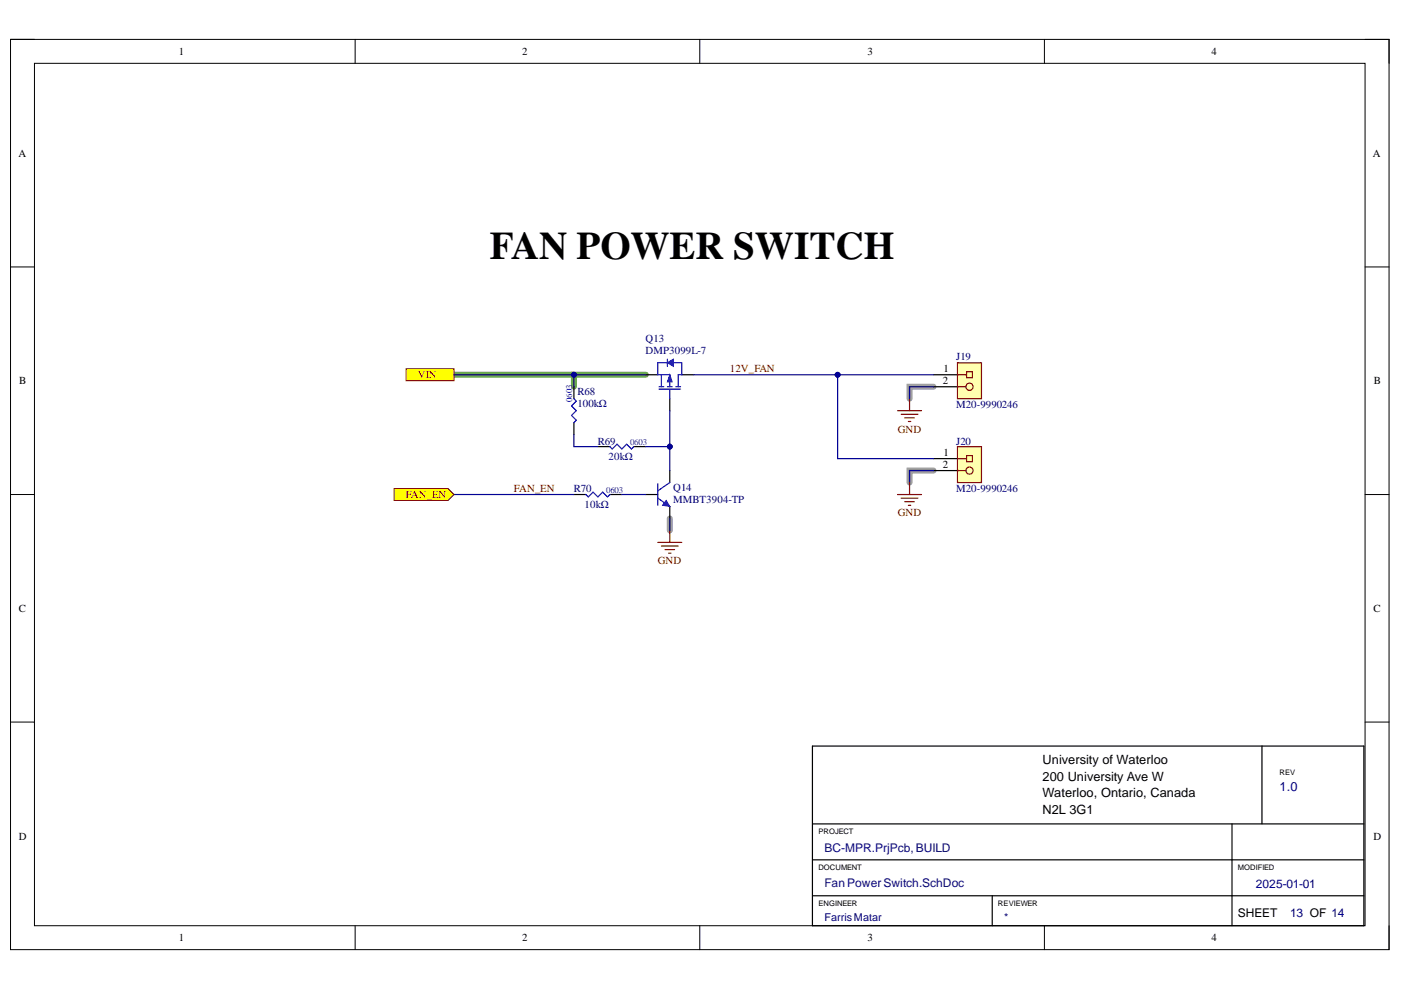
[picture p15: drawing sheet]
<svg xmlns="http://www.w3.org/2000/svg" width="297mm" height="210mm" viewBox="0 0 297 210" stroke-linecap="round" stroke-linejoin="round" font-family="sans-serif">
<defs><g id="words">
<text font-size="8.3" x="103.9" y="54.9">FAN POWER SWITCH</text>
<g font-size="2.7">
<text x="221.1" y="162">University of Waterloo</text>
<text x="221.1" y="165.5">200 University Ave W</text>
<text x="221.1" y="169.1">Waterloo, Ontario, Canada</text>
<text x="221.1" y="172.6">N2L 3G1</text>
</g>
<text font-size="2.7" fill="#000080" x="271.3" y="167.8">1.0</text>
<g font-size="2.5" fill="#11037f">
<text x="174.8" y="180.6">BC-MPR.PrjPcb,BUILD</text>
<text x="174.8" y="188.2">Fan PowerSwitch.SchDoc</text>
</g>
<g font-size="2.5" fill="#000080">
<text x="266.2" y="188.2">2025-01-01</text>
<text x="273.5" y="194.5">13 OF 14</text>
</g>
<text font-size="2.5" x="262.4" y="194.5">SHEET</text>
<g font-size="2.3">
<text x="37.9" y="11.7">1</text>
<text x="110.7" y="11.7">2</text>
<text x="183.9" y="11.7">3</text>
<text x="256.8" y="11.7">4</text>
<text x="3.9" y="33.3">A</text>
<text x="291.1" y="33.3">A</text>
<text x="4.1" y="81.5">B</text>
<text x="199.9" y="81.5">2</text>
<text x="200.1" y="78.9">1</text>
<text x="291.3" y="81.5">B</text>
<text x="199.9" y="99.3">2</text>
<text x="200.1" y="96.8">1</text>
<text x="4" y="129.7">C</text>
<text x="291.2" y="129.7">C</text>
<text x="4" y="178">D</text>
<text x="291.2" y="178">D</text>
<text x="37.9" y="199.6">1</text>
<text x="110.7" y="199.6">2</text>
<text x="183.9" y="199.6">3</text>
<text x="256.8" y="199.6">4</text>
</g>
<g font-size="2.3" fill="#000080">
<text x="136.9" y="75.1">DMP3099L-7</text>
<text x="136.9" y="72.6">Q13</text>
<text x="202.7" y="76.4">J19</text>
<text x="122.4" y="83.9">R68</text>
<text x="122.4" y="86.4">100kΩ</text>
<text x="202.7" y="86.6">M20-9990246</text>
<text x="126.7" y="94.2">R69</text>
<text x="202.7" y="94.2">J20</text>
<text x="129" y="97.5">20kΩ</text>
<text x="121.7" y="104.4">R70</text>
<text x="123.9" y="107.7">10kΩ</text>
<text x="142.7" y="106.7">MMBT3904-TP</text>
<text x="142.7" y="104.1">Q14</text>
<text x="202.7" y="104.4">M20-9990246</text>
<text x="174.8" y="195.2">FarrisMatar</text>
<text x="212.9" y="195.2">*</text>
</g>
<g font-size="2.3" fill="#800000">
<text x="88.6" y="80.2">VIN</text>
<text x="154.7" y="78.9">12V_FAN</text>
<text x="190.3" y="91.7">GND</text>
<text x="86" y="105.7">FAN_EN</text>
<text x="109" y="104.4">FAN_EN</text>
<text x="190.3" y="109.5">GND</text>
<text x="139.5" y="119.6">GND</text>
</g>
<g font-size="1.9" fill="#00f">
<text x="121.3" y="85.3" transform="rotate(-90 121.3 85.3)">0603</text>
<text x="133.6" y="94.3">0603</text>
<text x="128.5" y="104.5">0603</text>
</g>
<g font-size="1.6">
<text x="271.3" y="164.2">REV</text>
<text x="173.5" y="176.9">PROJECT</text>
<text x="173.5" y="184.5">DOCUMENT</text>
<text x="262.4" y="184.5">MODIFIED</text>
<text x="173.5" y="192.1">ENGINEER</text>
<text x="211.6" y="192.1">REVIEWER</text>
</g>
</g></defs>
<path d="M2.2 8.4h292.3v192.9h-292.3z" fill="none" stroke="#000" stroke-width=".21"/>
<path d="M7.3 13.4h282.1v182.9h-282.1z" fill-rule="evenodd" fill="#fff"/>
<g fill="none" stroke="#000" stroke-width=".21">
<path d="M2.2 8.3h5.1M7.3 13.4h282.1v182.9h-282.1zM75.3 8.3v5.1M148.4 8.3v5.1M221.4 8.4v5M289.4 8.4h5.1v5M2.2 56.6h5.1M289.4 56.6h5.1M2.2 104.9h5.1M289.4 104.9h5.1M2.2 153.1h5.1M289.4 153.1h5.1"/>
<path d="M75.3 196.3v5M148.4 196.3v5M221.4 196.3v5M294.5 196.3v5"/>
</g>
<path d="M197.9 99.8h-5.1v2.5M197.9 82h-5.1v2.5M142 109.9v2.6" fill="none" stroke="#999" stroke-width="1.3"/>
<path d="M96.3 79.5h25.4M136.9 79.5h-15.2v2.5" fill="none" stroke="#6aa84f" stroke-width="1.3"/>
<path d="M136.9 79.5h2.6M144.6 79.5h2.5M142 84.5v2.6M172.3 158.2h116.9v38.1h-116.9zM267.6 158.2v16.5M172.3 174.7h116.9M261.2 174.7v21.6M172.3 182.3h116.9M172.3 189.9h116.9M210.4 189.9v6.4" fill="none" stroke="#000" stroke-width=".25"/>
<path d="M139.5 79.5h2.5v2.5M140.2 79.5v2.5M143.8 79.5v2.5M139.7 82.5h4.6M139.7 82h1M141.5 82h1M142 82.5v2M143.3 82h1" fill="none" stroke="#00f" stroke-width=".25"/>
<path d="M142 79.5l.5 1.5h-1z" fill="#00f"/>
<path d="M142 79.5l.5 1.5h-1z" fill="none" stroke="#00f" stroke-width=".21"/>
<path d="M141.4 76.9h-1.9v2.6M142.5 76.9h2.1v2.6h-.8" fill="none" stroke="#00f" stroke-width=".25"/>
<path d="M141.5 76.9l1.3-.7v1.5z" fill="#00f"/>
<path d="M141.5 76.9l1.3-.7v1.5z" fill="none" stroke="#00f" stroke-width=".21"/>
<path d="M141.5 76.2v1.5M121.7 84.5l.5 .5-1 1.1 1 1-1 1 1 1-.5 .5M129.3 94.7l.5 .5 1-1 1 1 1.1-1 1 1 .5-.5M124.2 104.9l.5 .5 1-1.1 1.1 1.1 1-1.1 1 1.1 .5-.5M139.5 105.6l2.5 1.8M139.5 102.6v4.5M142 102.3l-2.5 1.8" fill="none" stroke="#00f" stroke-width=".25"/>
<path d="M121.7 82v2.5M121.7 89.6v2.5M126.8 94.7h2.5M134.4 94.7h2.5M142 99.8v2.5M121.7 104.9h2.5M129.3 104.9h2.5M136.9 104.9h2.6M142 107.4v2.5" fill="none" stroke="#000" stroke-width=".25"/>
<path d="M121.7 92.1v2.6h5.1" fill="none" stroke="#000080" stroke-width=".25"/>
<path d="M141.2 106.1l.8 1.3-1.5-.3z" fill="#00f"/>
<path d="M141.2 106.1l.8 1.3-1.5-.3z" fill="none" stroke="#00f" stroke-width=".21"/>
<path d="M139.5 115h5.1M140.2 115.8h3.6M141 116.5h2M141.8 117.3h.5M142 112.5v2.5" fill="none" stroke="#800000" stroke-width=".25"/>
<path d="M136.9 94.7h5.1M131.8 104.9h5.1M142 109.9v2.6" fill="none" stroke="#000080" stroke-width=".25"/>
<circle cx="142" cy="94.7" r=".51" fill="#000080"/>
<circle cx="142" cy="94.7" r=".51" fill="none" stroke="#000080" stroke-width=".21"/>
<path d="M142 87.1v12.7" fill="none" stroke="#000080" stroke-width=".25"/>
<circle cx="142" cy="94.7" r=".51" fill="#000080"/>
<circle cx="142" cy="94.7" r=".51" fill="none" stroke="#000080" stroke-width=".21"/>
<path d="M136.9 79.5h-15.2v2.5" fill="none" stroke="#000080" stroke-width=".25"/>
<circle cx="121.7" cy="79.5" r=".51" fill="#000080"/>
<circle cx="121.7" cy="79.5" r=".51" fill="none" stroke="#000080" stroke-width=".21"/>
<path d="M86.1 78.2h10.2v2.5h-10.2z" fill-rule="evenodd" fill="#ff0"/>
<path d="M86.1 78.2h10.2v2.5h-10.2z" fill="none" stroke="#800000" stroke-width=".21"/>
<path d="M96.3 79.5h25.4" fill="none" stroke="#000080" stroke-width=".25"/>
<circle cx="121.7" cy="79.5" r=".51" fill="#000080"/>
<circle cx="121.7" cy="79.5" r=".51" fill="none" stroke="#000080" stroke-width=".21"/>
<path d="M203 76.9h5.1v7.6h-5.1z" fill-rule="evenodd" fill="#ffffb0"/>
<path d="M203 76.9h5.1v7.6h-5.1z" fill="none" stroke="#800000" stroke-width=".25"/>
<path d="M197.9 79.5h5.1M197.9 82h5.1" fill="none" stroke="#000" stroke-width=".25"/>
<g fill="none" stroke="#980000" stroke-width=".25">
<path d="M203 79.5h1.8M204.9 78.8h1.3v1.3h-1.3zM203 82h1.8"/>
<circle cx="205.6" cy="82" r=".76"/>
</g>
<path d="M203 94.7h5.1v7.6h-5.1z" fill-rule="evenodd" fill="#ffffb0"/>
<path d="M203 94.7h5.1v7.6h-5.1z" fill="none" stroke="#800000" stroke-width=".25"/>
<path d="M197.9 97.2h5.1M197.9 99.8h5.1" fill="none" stroke="#000" stroke-width=".25"/>
<g fill="none" stroke="#980000" stroke-width=".25">
<path d="M203 99.8h1.8M203 97.2h1.8M204.9 96.6h1.3v1.3h-1.3z"/>
<circle cx="205.6" cy="99.8" r=".76"/>
</g>
<path d="M96.3 104.9h25.4" fill="none" stroke="#000080" stroke-width=".25"/>
<path d="M83.6 103.6h11.4l1.3 1.3-1.3 1.2h-11.4z" fill-rule="evenodd" fill="#ff0"/>
<path d="M83.6 103.6h11.4l1.3 1.3-1.3 1.2h-11.4z" fill="none" stroke="#800000" stroke-width=".21"/>
<path d="M147.1 79.5h50.8" fill="none" stroke="#000080" stroke-width=".25"/>
<circle cx="177.6" cy="79.5" r=".51" fill="#000080"/>
<circle cx="177.6" cy="79.5" r=".51" fill="none" stroke="#000080" stroke-width=".21"/>
<path d="M177.6 79.5v17.7h20.3" fill="none" stroke="#000080" stroke-width=".25"/>
<circle cx="177.6" cy="79.5" r=".51" fill="#000080"/>
<circle cx="177.6" cy="79.5" r=".51" fill="none" stroke="#000080" stroke-width=".21"/>
<path d="M197.9 99.8h-5.1v2.5M197.9 82h-5.1v2.5" fill="none" stroke="#000080" stroke-width=".25"/>
<path d="M190.3 87.1h5.1M191.1 87.8h3.5M191.8 88.6h2.1M192.6 89.4h.5M192.8 84.5v2.6M190.3 104.9h5.1M191.1 105.6h3.5M191.8 106.4h2.1M192.6 107.1h.5M192.8 102.3v2.6" fill="none" stroke="#800000" stroke-width=".25"/>
<use href="#words"/>
</svg>
